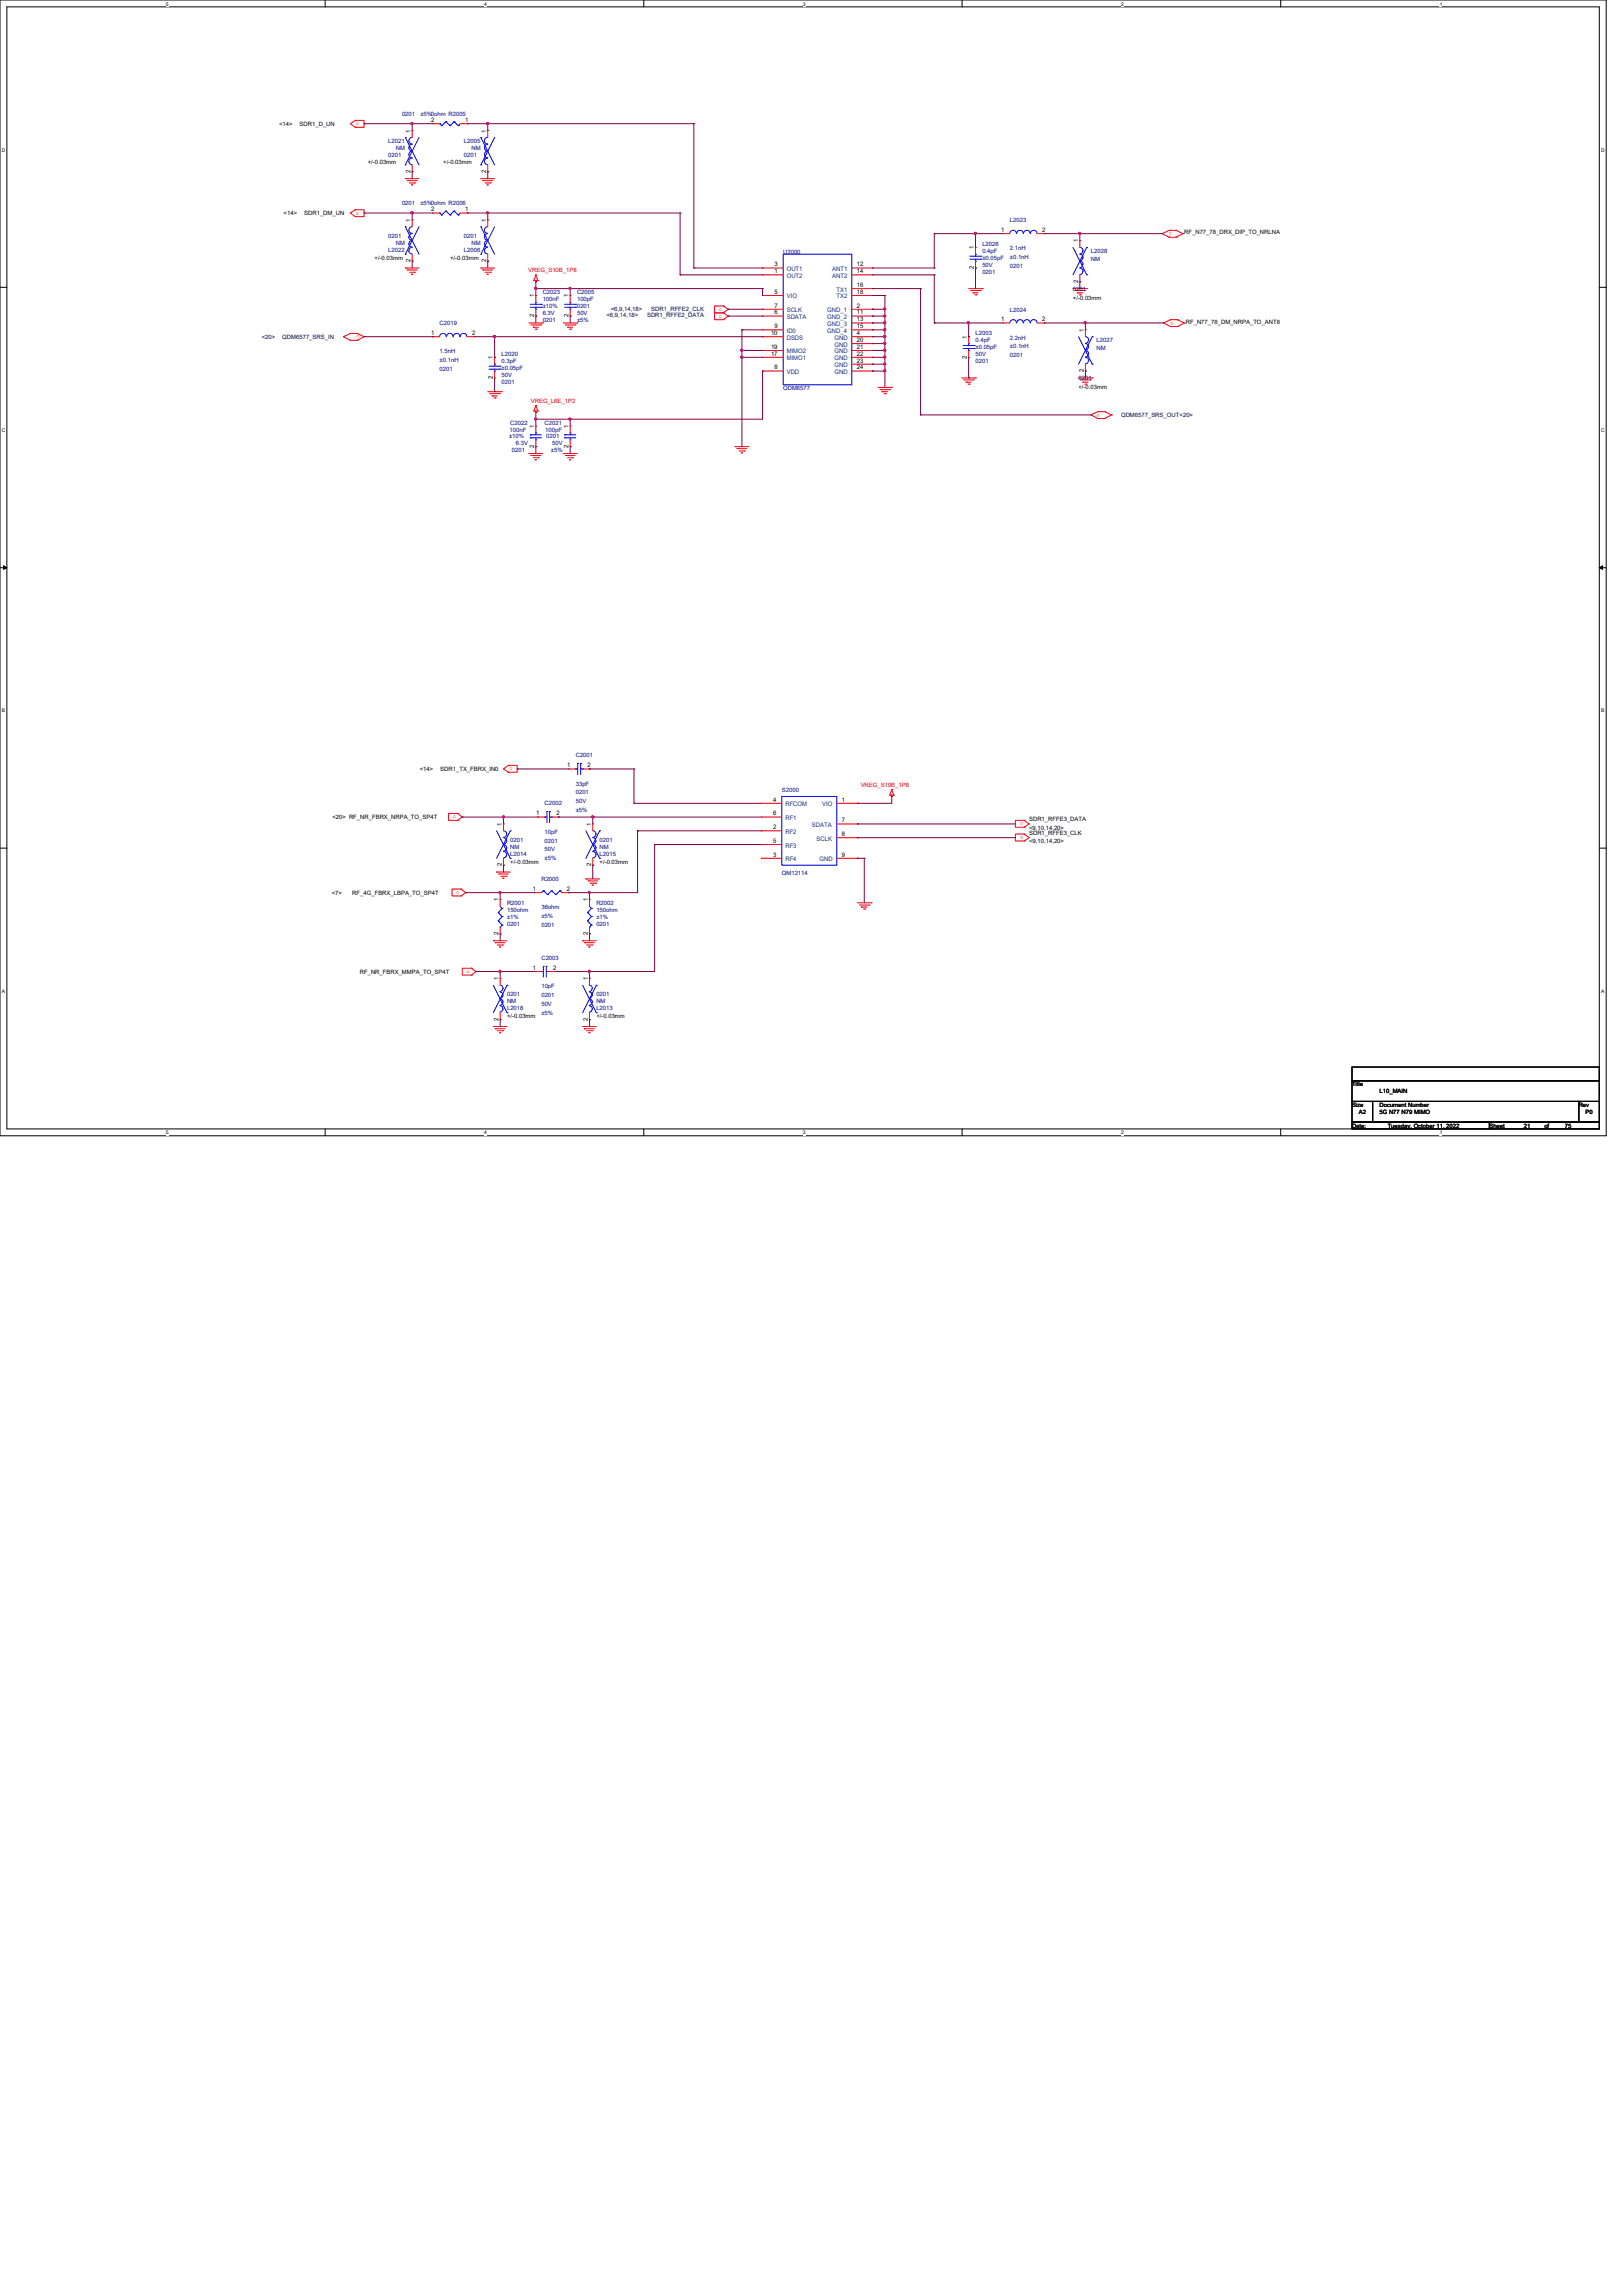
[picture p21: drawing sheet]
<svg xmlns="http://www.w3.org/2000/svg" width="210mm" height="297mm" viewBox="0 0 210 297" stroke-linecap="round" stroke-linejoin="round" font-family="sans-serif">
<defs><g id="words">
<g font-size=".8">
<text x="36.1" y="16.3">&lt;14&gt;</text>
<text x="38.8" y="16.3">SDR1_D_UN</text>
<text x="53.1" y="17.1" transform="rotate(-90 53.1 17.1)">1</text>
<text x="55.8" y="15.8">2</text>
<text x="60.2" y="15.8">1</text>
<text x="62.9" y="17.1" transform="rotate(-90 62.9 17.1)">1</text>
<text x="47.6" y="21.2">+/-0.03mm</text>
<text x="53.1" y="22.4" transform="rotate(-90 53.1 22.4)">2</text>
<text x="57.4" y="21.2">+/-0.03mm</text>
<text x="62.9" y="22.4" transform="rotate(-90 62.9 22.4)">2</text>
<text x="36.7" y="27.9">&lt;14&gt;</text>
<text x="39.4" y="27.9">SDR1_DM_UN</text>
<text x="53.1" y="28.7" transform="rotate(-90 53.1 28.7)">1</text>
<text x="55.8" y="27.3">2</text>
<text x="60.2" y="27.3">1</text>
<text x="62.9" y="28.7" transform="rotate(-90 62.9 28.7)">1</text>
<text x="48.5" y="33.6">+/-0.03mm</text>
<text x="53.1" y="34" transform="rotate(-90 53.1 34)">2</text>
<text x="58.3" y="33.6">+/-0.03mm</text>
<text x="62.9" y="34" transform="rotate(-90 62.9 34)">2</text>
<text x="100.2" y="35.3">1</text>
<text x="100.2" y="34.5">3</text>
<text x="110.9" y="34.5">12</text>
<text x="110.9" y="35.3">14</text>
<text x="126" y="34.8" transform="rotate(-90 126 34.8)">2</text>
<text x="126" y="32.3" transform="rotate(-90 126 32.3)">1</text>
<text x="129.6" y="30">1</text>
<text x="134.9" y="30">2</text>
<text x="139.5" y="31.4" transform="rotate(-90 139.5 31.4)">1</text>
<text x="153.2" y="30.3">RF_N77_78_DRX_DIP_TO_NRLNA</text>
<text x="69.1" y="41.1" transform="rotate(-90 69.1 41.1)">2</text>
<text x="69.1" y="38.5" transform="rotate(-90 69.1 38.5)">1</text>
<text x="73.6" y="41.1" transform="rotate(-90 73.6 41.1)">2</text>
<text x="73.6" y="38.5" transform="rotate(-90 73.6 38.5)">1</text>
<text x="100.2" y="38">5</text>
<text x="100.2" y="40.7">6</text>
<text x="100.2" y="39.8">7</text>
<text x="110.9" y="37.1">16</text>
<text x="110.9" y="38">18</text>
<text x="110.9" y="39.8">2</text>
<text x="110.9" y="40.7">11</text>
<text x="110.9" y="41.6">13</text>
<text x="129.6" y="41.6">1</text>
<text x="134.9" y="41.6">2</text>
<text x="138.9" y="38.8">+/-0.03mm</text>
<text x="139.5" y="36.6" transform="rotate(-90 139.5 36.6)">2</text>
<text x="153.5" y="41.9">RF_N77_78_DM_NRPA_TO_ANT8</text>
<text x="55.8" y="43.3">1</text>
<text x="61.1" y="43.3">2</text>
<text x="63.8" y="46.5" transform="rotate(-90 63.8 46.5)">1</text>
<text x="99.8" y="43.3">10</text>
<text x="99.8" y="46">17</text>
<text x="99.8" y="45.1">19</text>
<text x="100.2" y="47.8">8</text>
<text x="100.2" y="42.5">9</text>
<text x="110.9" y="43.3">4</text>
<text x="110.9" y="44.2">20</text>
<text x="110.9" y="45.1">21</text>
<text x="110.9" y="46">22</text>
<text x="110.9" y="46.9">23</text>
<text x="110.9" y="47.8">24</text>
<text x="110.9" y="42.5">15</text>
<text x="125.1" y="46.4" transform="rotate(-90 125.1 46.4)">2</text>
<text x="125.1" y="43.8" transform="rotate(-90 125.1 43.8)">1</text>
<text x="140.3" y="42.9" transform="rotate(-90 140.3 42.9)">1</text>
<text x="63.8" y="49.1" transform="rotate(-90 63.8 49.1)">2</text>
<text x="139.6" y="50.3">+/-0.03mm</text>
<text x="140.3" y="48.2" transform="rotate(-90 140.3 48.2)">2</text>
<text x="69.1" y="58" transform="rotate(-90 69.1 58)">2</text>
<text x="69.1" y="55.4" transform="rotate(-90 69.1 55.4)">1</text>
<text x="73.6" y="58" transform="rotate(-90 73.6 58)">2</text>
<text x="73.6" y="55.4" transform="rotate(-90 73.6 55.4)">1</text>
<text x="54.3" y="99.7">&lt;14&gt;</text>
<text x="57" y="99.7">SDR1_TX_FBRX_IN0</text>
<text x="73.4" y="99.3">1</text>
<text x="76" y="99.3">2</text>
<text x="43" y="106">&lt;20&gt; RF_NR_FBRX_NRPA_TO_SP4T</text>
<text x="64.9" y="106.8" transform="rotate(-90 64.9 106.8)">1</text>
<text x="69.4" y="105.5">1</text>
<text x="72" y="105.5">2</text>
<text x="76.5" y="106.8" transform="rotate(-90 76.5 106.8)">1</text>
<text x="100.1" y="107.3">2</text>
<text x="100.1" y="103.7">4</text>
<text x="100.1" y="105.5">6</text>
<text x="108.9" y="103.7">1</text>
<text x="108.9" y="106.4">7</text>
<text x="133.2" y="106.3">SDR1_RFFE3_DATA</text>
<text x="133.2" y="107.3">&lt;9,10,14,20&gt;</text>
<text x="64.9" y="112.1" transform="rotate(-90 64.9 112.1)">2</text>
<text x="66" y="111.8">+/-0.03mm</text>
<text x="76.5" y="112.1" transform="rotate(-90 76.5 112.1)">2</text>
<text x="77.6" y="111.8">+/-0.03mm</text>
<text x="100.1" y="110.8">3</text>
<text x="100.1" y="109.1">5</text>
<text x="108.9" y="108.2">8</text>
<text x="108.9" y="110.8">9</text>
<text x="133.2" y="108">SDR1_RFFE3_CLK</text>
<text x="133.2" y="109.1">&lt;9,10,14,20&gt;</text>
<text x="42.9" y="115.7">&lt;7&gt;</text>
<text x="45.6" y="115.7">RF_4G_FBRX_LBPA_TO_SP4T</text>
<text x="64.5" y="116.6" transform="rotate(-90 64.5 116.6)">1</text>
<text x="69" y="115.3">1</text>
<text x="73.4" y="115.3">2</text>
<text x="76.1" y="116.6" transform="rotate(-90 76.1 116.6)">1</text>
<text x="46.6" y="126">RF_NR_FBRX_MMPA_TO_SP4T</text>
<text x="64.5" y="121" transform="rotate(-90 64.5 121)">2</text>
<text x="69" y="125.5">1</text>
<text x="71.6" y="125.5">2</text>
<text x="76.1" y="121" transform="rotate(-90 76.1 121)">2</text>
<text x="64.5" y="126.8" transform="rotate(-90 64.5 126.8)">1</text>
<text x="65.6" y="131.7">+/-0.03mm</text>
<text x="76.1" y="126.8" transform="rotate(-90 76.1 126.8)">1</text>
<text x="77.2" y="131.7">+/-0.03mm</text>
<text x="64.5" y="132.1" transform="rotate(-90 64.5 132.1)">2</text>
<text x="76.1" y="132.1" transform="rotate(-90 76.1 132.1)">2</text>
<text x="175" y="140.5">Title</text>
<text x="175" y="143.2">Size</text>
<text x="178.5" y="143.2">Document Number</text>
<text x="178.5" y="141.4">L10_MAIN</text>
<text x="204.3" y="143.2">Rev</text>
<text x="175" y="145.9">Date:</text>
<text x="175.9" y="144.1">A2</text>
<text x="178.5" y="144.1">5G N77 N79 MIMO</text>
<text x="179.6" y="145.9">Tuesday, October 11, 2022</text>
<text x="192.7" y="145.9">Sheet</text>
<text x="197.2" y="145.9">21</text>
<text x="199.9" y="145.9">of</text>
<text x="202.5" y="145.9">75</text>
<text x="205.2" y="144.1">P0</text>
</g>
<g font-size=".8" fill="#f00">
<text x="46.1" y="16.2">o</text>
<text x="46.1" y="27.8">o</text>
<text x="68.4" y="35.2">VREG_S10B_1P8</text>
<text x="151.7" y="30.1" transform="rotate(-180 151.7 30.1)">o</text>
<text x="93" y="40.2">o</text>
<text x="93" y="41.1">o</text>
<text x="151.8" y="41.6" transform="rotate(-180 151.8 41.6)">o</text>
<text x="46.6" y="43.4" transform="rotate(-180 46.6 43.4)">o</text>
<text x="68.7" y="52.1">VREG_L6E_1P2</text>
<text x="142.3" y="53.5" transform="rotate(-180 142.3 53.5)">o</text>
<text x="65.9" y="99.7">o</text>
<text x="111.4" y="101.8">VREG_S10B_1P8</text>
<text x="58.6" y="105.9">o</text>
<text x="132.5" y="106.4" transform="rotate(-180 132.5 106.4)">o</text>
<text x="132.5" y="108.2" transform="rotate(-180 132.5 108.2)">o</text>
<text x="59" y="115.7">o</text>
<text x="60.4" y="125.9">o</text>
</g>
<g font-size=".8" fill="#000080">
<text x="52" y="14.9">0201</text>
<text x="54.4" y="14.9">±5%0ohm R2005</text>
<text x="50.2" y="18.5">L2021</text>
<text x="50.2" y="20.3">0201</text>
<text x="51.2" y="19.4">NM</text>
<text x="60" y="18.5">L2005</text>
<text x="60" y="20.3">0201</text>
<text x="61" y="19.4">NM</text>
<text x="52" y="26.5">0201</text>
<text x="54.4" y="26.5">±5%0ohm R2006</text>
<text x="130.7" y="28.7">L2023</text>
<text x="50.2" y="32.6">L2022</text>
<text x="50.2" y="30.8">0201</text>
<text x="51.2" y="31.7">NM</text>
<text x="60" y="32.6">L2006</text>
<text x="60" y="30.8">0201</text>
<text x="61" y="31.7">NM</text>
<text x="101.3" y="32.8">U2000</text>
<text x="127.1" y="31.8">L2026</text>
<text x="127.1" y="32.7">0.4pF</text>
<text x="127.1" y="35.4">0201</text>
<text x="127.1" y="34.5">50V</text>
<text x="127.1" y="33.6">±0.05pF</text>
<text x="130.7" y="32.4">2.1nH</text>
<text x="130.7" y="33.5">±0.1nH</text>
<text x="130.7" y="34.7">0201</text>
<text x="141.2" y="32.7">L2028</text>
<text x="141.2" y="33.8">NM</text>
<text x="70.2" y="38.1">C2023</text>
<text x="70.2" y="38.9">100nF</text>
<text x="70.2" y="41.6">0201</text>
<text x="70.2" y="40.7">6.3V</text>
<text x="70.2" y="39.8">±10%</text>
<text x="74.7" y="38.1">C2005</text>
<text x="74.7" y="38.9">100pF</text>
<text x="74.7" y="39.8">0201</text>
<text x="74.7" y="40.7">50V</text>
<text x="74.7" y="41.6">±5%</text>
<text x="130.7" y="40.3">L2024</text>
<text x="138.9" y="37.6">0201</text>
<text x="56.9" y="42.1">C2019</text>
<text x="56.9" y="45.7">1.5nH</text>
<text x="56.9" y="46.9">±0.1nH</text>
<text x="64.9" y="46.1">L2020</text>
<text x="64.9" y="46.9">0.3pF</text>
<text x="64.9" y="47.8">±0.05pF</text>
<text x="126.2" y="43.4">L2003</text>
<text x="126.2" y="44.3">0.4pF</text>
<text x="126.2" y="46.9">0201</text>
<text x="126.2" y="46.1">50V</text>
<text x="126.2" y="45.2">±0.05pF</text>
<text x="130.7" y="43.9">2.2nH</text>
<text x="130.7" y="45.1">±0.1nH</text>
<text x="130.7" y="46.2">0201</text>
<text x="141.9" y="44.3">L2027</text>
<text x="141.9" y="45.3">NM</text>
<text x="56.9" y="48">0201</text>
<text x="64.9" y="49.6">0201</text>
<text x="64.9" y="48.7">50V</text>
<text x="101.3" y="50.5">QDM6577</text>
<text x="139.6" y="49.2">0201</text>
<text x="65.9" y="56.7">±10%</text>
<text x="66" y="55.8">100nF</text>
<text x="66" y="54.9">C2022</text>
<text x="66.3" y="58.5">0201</text>
<text x="66.8" y="57.6">6.3V</text>
<text x="70.5" y="54.9">C2021</text>
<text x="70.6" y="55.8">100pF</text>
<text x="70.7" y="56.7">0201</text>
<text x="71.3" y="58.5">±5%</text>
<text x="71.5" y="57.6">50V</text>
<text x="74.5" y="98">C2001</text>
<text x="74.5" y="101.6">33pF</text>
<text x="70.5" y="104.2">C2002</text>
<text x="70.5" y="107.9">10pF</text>
<text x="74.5" y="102.8">0201</text>
<text x="74.5" y="103.9">50V</text>
<text x="74.5" y="105.1">±5%</text>
<text x="101.2" y="102.4">S2000</text>
<text x="66" y="110.7">L2014</text>
<text x="66" y="109.8">NM</text>
<text x="66" y="108.9">0201</text>
<text x="70.1" y="114">R2000</text>
<text x="70.5" y="109">0201</text>
<text x="70.5" y="110.2">50V</text>
<text x="70.5" y="111.3">±5%</text>
<text x="77.6" y="110.7">L2015</text>
<text x="77.6" y="109.8">NM</text>
<text x="77.6" y="108.9">0201</text>
<text x="101.2" y="113.2">QM12114</text>
<text x="65.6" y="117.1">R2001</text>
<text x="65.6" y="118">150ohm</text>
<text x="65.6" y="118.9">±1%</text>
<text x="65.6" y="119.8">0201</text>
<text x="70.1" y="117.6">36ohm</text>
<text x="70.1" y="118.8">±5%</text>
<text x="70.1" y="119.9">0201</text>
<text x="77.2" y="117.1">R2002</text>
<text x="77.2" y="118">150ohm</text>
<text x="77.2" y="118.9">±1%</text>
<text x="77.2" y="119.8">0201</text>
<text x="70.1" y="124.2">C2003</text>
<text x="65.6" y="130.7">L2018</text>
<text x="65.6" y="129.8">NM</text>
<text x="65.6" y="128.9">0201</text>
<text x="70.1" y="127.8">10pF</text>
<text x="70.1" y="129">0201</text>
<text x="70.1" y="130.2">50V</text>
<text x="70.1" y="131.3">±5%</text>
<text x="77.2" y="130.7">L2013</text>
<text x="77.2" y="129.8">NM</text>
<text x="77.2" y="128.9">0201</text>
</g>
<g font-size=".8" fill="#004080">
<text x="101.8" y="35.9">OUT2</text>
<text x="101.8" y="35.1">OUT1</text>
<text x="107.7" y="35.1">ANT1</text>
<text x="107.7" y="35.9">ANT2</text>
<text x="101.8" y="38.6">VIO</text>
<text x="101.8" y="41.3">SDATA</text>
<text x="101.8" y="40.4">SCLK</text>
<text x="107.1" y="40.4">GND_1</text>
<text x="107.1" y="41.3">GND_2</text>
<text x="108.2" y="37.7">TX1</text>
<text x="108.2" y="38.6">TX2</text>
<text x="101.8" y="43.1">ID0</text>
<text x="101.8" y="43.9">DSDS</text>
<text x="101.8" y="46.6">MIMO1</text>
<text x="101.8" y="45.7">MIMO2</text>
<text x="107.1" y="42.2">GND_3</text>
<text x="107.1" y="43.1">GND_4</text>
<text x="108" y="43.9">GND</text>
<text x="108" y="44.8">GND</text>
<text x="108" y="45.7">GND</text>
<text x="108" y="46.6">GND</text>
<text x="108" y="47.5">GND</text>
<text x="101.8" y="48.4">VDD</text>
<text x="108" y="48.4">GND</text>
<text x="101.6" y="107.9">RF2</text>
<text x="101.6" y="104.3">RFCOM</text>
<text x="101.6" y="106.1">RF1</text>
<text x="105.1" y="107">SDATA</text>
<text x="106.4" y="104.3">VIO</text>
<text x="101.6" y="111.4">RF4</text>
<text x="101.6" y="109.6">RF3</text>
<text x="105.7" y="108.8">SCLK</text>
<text x="106" y="111.4">GND</text>
</g>
<g font-size=".8" fill="#000040">
<text x="78.5" y="41.1">&lt;6,9,14,18&gt;</text>
<text x="79" y="40.2">&lt;6,9,14,18&gt;</text>
<text x="83.7" y="41.1">SDR1_RFFE2_DATA</text>
<text x="84.3" y="40.2">SDR1_RFFE2_CLK</text>
<text x="33.9" y="43.9">&lt;20&gt;</text>
<text x="36.5" y="43.9">QDM6577_SRS_IN</text>
<text x="145.1" y="54">QDM6577_SRS_OUT&lt;20&gt;</text>
</g>
<g font-size=".6">
<text x="21.5" y=".7">5</text>
<text x="62.7" y=".7">4</text>
<text x="103.9" y=".7">3</text>
<text x="145.1" y=".7">2</text>
<text x="186.3" y=".7">1</text>
<text x=".3" y="19.6">D</text>
<text x="207.2" y="19.6">D</text>
<text x=".3" y="55.9">C</text>
<text x="207.2" y="55.9">C</text>
<text x=".3" y="92.2">B</text>
<text x="207.2" y="92.2">B</text>
<text x=".3" y="128.4">A</text>
<text x="207.2" y="128.4">A</text>
<text x="21.5" y="146.8">5</text>
<text x="62.7" y="146.8">4</text>
<text x="103.9" y="146.8">3</text>
<text x="145.1" y="146.8">2</text>
<text x="186.3" y="146.8">1</text>
</g>
</g></defs>
<path d="M0 0h207.9v146.9h-207.9zM.9 .9h206.1v145.1h-206.1z" fill="none" stroke="#000" stroke-width=".13"/>
<g fill="#fff">
<path d="M21.5 .1h.3v.7h-.3z"/>
<path d="M21.5 146.2h.3v.7h-.3z"/>
</g>
<path d="M42.1 0v.9M42.1 146v.9" fill="none" stroke="#000" stroke-width=".13"/>
<g fill="#fff">
<path d="M62.7 .1h.3v.7h-.3z"/>
<path d="M62.7 146.2h.3v.7h-.3z"/>
</g>
<path d="M83.3 0v.9M83.3 146v.9" fill="none" stroke="#000" stroke-width=".13"/>
<g fill="#fff">
<path d="M103.9 .1h.3v.7h-.3z"/>
<path d="M103.9 146.2h.3v.7h-.3z"/>
</g>
<path d="M124.5 0v.9M124.5 146v.9" fill="none" stroke="#000" stroke-width=".13"/>
<g fill="#fff">
<path d="M145.1 .1h.3v.7h-.3z"/>
<path d="M145.1 146.2h.3v.7h-.3z"/>
</g>
<path d="M165.7 0v.9M165.7 146v.9" fill="none" stroke="#000" stroke-width=".13"/>
<g fill="#fff">
<path d="M186.3 .1h.3v.7h-.3z"/>
<path d="M186.3 146.2h.3v.7h-.3z"/>
<path d="M.3 19h.4v.7h-.4z"/>
<path d="M207.2 19h.5v.7h-.5z"/>
<path d="M.3 55.3h.4v.7h-.4z"/>
<path d="M207.2 55.3h.5v.7h-.5z"/>
</g>
<path d="M0 37.2h.9M207 37.2h.9" fill="none" stroke="#000" stroke-width=".13"/>
<g fill="#fff">
<path d="M.3 91.6h.4v.7h-.4z"/>
<path d="M207.2 91.6h.4v.7h-.4z"/>
</g>
<path d="M0 73.4h.9M.5 73.2l.4 .2-.4 .3zM207 73.4l.4-.2v.5zM207 73.4h.9" fill="none" stroke="#000" stroke-width=".13"/>
<path d="M.5 73.2l.4 .2-.4 .3zM207 73.4l.4-.2v.5z" fill="#000"/>
<g fill="#fff">
<path d="M.3 127.8h.3v.8h-.3z"/>
<path d="M207.2 127.8h.4v.8h-.4z"/>
</g>
<path d="M0 109.7h.9M207 109.7h.9M175 138h32v1.8h-32zM175 139.8h32v2.7h-32zM175 142.5h2.6v2.7h-2.6zM175 145.2h17.7v.8h-17.7zM177.6 142.5h26.7v2.7h-26.7zM192.7 145.2h14.3v.8h-14.3zM204.3 142.5h2.7v2.7h-2.7z" fill="none" stroke="#000" stroke-width=".13"/>
<g fill="none" stroke="#f00" stroke-width=".13">
<path d="M46 15.6h.1M46 16.5h.1M46 15.6h1.1v.9h-1.1M46 15.6l-.7 .4 .7 .5M53.3 16.9h.1M53.3 16.9v.9M56 16h.1M56 16h.9M59.6 16h.9M60.5 16h.1M63.1 16.9h.1M63.1 16.9v.9"/>
<path d="M46 27.1h.1M46 28h.1M46 27.1h1.1v.9h-1.1M46 27.1l-.7 .5 .7 .4M52.5 23.1h.1M52.5 34.7h.1M52.5 23.1h1.7M52.5 34.7h1.7M52.7 23.4h.1M52.7 34.9h.1M52.7 23.4h1.3M52.7 34.9h1.3"/>
<path d="M53 23.7h.7M53 35.2h.7M53.3 23.9h.1M53.3 35.5h.1M53.3 28.4h.1M53.3 33.8h.1M53.3 22.2h.1M53.3 21.3v.9M53.3 28.4v.9M53.3 32.9v.9M53.7 23.7h.1M53.7 35.2h.1"/>
<path d="M56 27.6h.1M56 27.6h.9M59.6 27.6h.9M60.5 27.6h.1M62.2 23.1h.1M62.2 34.7h.1M62.2 23.1h1.8M62.2 34.7h1.8M62.5 23.4h.1M62.5 34.9h.1M62.5 23.4h1.3M62.5 34.9h1.3"/>
<path d="M62.8 23.7h.7M62.8 35.2h.7M63 23.9h.2M63 35.5h.2M63 23.9h.1M63 35.5h.1M63.1 28.4h.1M63.1 33.8h.1M63.1 22.2h.1M63.1 21.3v.9M63.1 28.4v.9M63.1 32.9v.9"/>
<path d="M63.5 23.7h.1M63.5 35.2h.1M69.1 36.3h.1M69.1 36.3h.5M69.3 35.6l-.2 .7M69.3 36.4h.1M69.3 35.6h.1M69.3 38.2h.1M69.3 36.3v.1M69.3 38.2v.9M69.3 35.6l.3 .7M69.6 36.3h.1"/>
<path d="M73.8 38.2h.1M73.8 38.2v.9M93.6 39.6l.6 .4-.6 .5M93.6 39.6h.1M93.6 39.6h-1.1v.9h1.1M98.7 34.7h2.6M98.7 35.6h2.6M98.7 38.2h2.6M98.7 35.6h.1M98.7 34.7h.1M98.7 38.2h.1M110.2 34.7h2.7"/>
<path d="M110.2 37.3h2.7M110.2 35.6h2.7M110.2 38.2h2.7M112.9 34.7h.1M112.9 35.6h.1M112.9 37.3h.1M112.9 38.2h.1M125.3 37.3h1.8M125.6 37.6h1.3M125.9 37.9h.7M125.9 37.9h.1M126.2 38.1h.1"/>
<path d="M126.2 32h.1M126.2 34.7h.1M126.2 32v.9M126.2 33.8v.9M126.3 38.1h.1M126.9 37.6h.1M127.1 37.3h.1M129.8 30.2h.1M129.8 30.2h.9M134.2 30.2h.9M135.1 30.2h.1M138.9 37.3h1.7"/>
<path d="M139.1 37.6h1.3M139.4 37.9h.7M139.4 37.9h.1M139.7 38.1h.1M139.7 31.1h.1M139.7 36.4h.1M139.7 31.1v.9M139.7 35.6v.8M139.8 38.1h.1M140.4 37.6h.1M140.6 37.3h.1M150.4 30.2h.1"/>
<path d="M150.4 30.2l.9 .5M151.3 29.8h.9M151.3 30.7h.1M151.3 29.8h.1M151.3 30.7h.9M151.3 29.8l-.9 .4M152.2 29.8l.9 .4M152.2 30.7h.1M152.2 29.8h.1M153.1 30.2h.1M153.1 30.2l-.9 .5M44.4 43.6h.1"/>
<path d="M44.4 43.6l.9 .4M45.3 43.1h.9M45.3 44h.1M45.3 43.1h.1M45.3 44h.9M45.3 43.1l-.8 .5M46.2 44h.1M46.2 43.1h.1M46.2 43.1l.9 .5M47.1 43.6l-.9 .4M47.1 43.6h.1M56 43.6h.1"/>
<path d="M56 43.6h.9M60.5 43.6h.8M61.3 43.6h.1M63.1 50.7h1.8M63.4 50.9h1.2M63.7 51.2h.6M63.7 51.2h.1M63.9 51.5h.2M64 46.2h.1M64 48.9h.1M64 46.2v.9M64 48v.9"/>
<path d="M64.1 51.5h.1M64.6 50.9h.1M64.9 50.7h.1M68.5 58.7h.1M68.5 41.8h1.7M68.5 58.7h1.7M68.7 58.9h.1M68.7 42h1.3M68.7 58.9h1.3M69 42.3h.7M69 42.3h.1M69 59.2h.7"/>
<path d="M69.1 53.2h.1M69.1 53.2h.5M69.3 59.5h.1M69.3 42.6h.1M69.3 53.3h.1M69.3 52.5h.1M69.3 55.1h.1M69.3 57.8h.1M69.3 40.9h.1M69.3 40v.9M69.3 53.2v.1M69.3 55.1v.9"/>
<path d="M69.3 56.9v.9M69.3 52.5l-.2 .7M69.3 52.5l.3 .7M69.4 42.6h.1M69.6 53.2h.1M69.7 59.2h.1M70 42h.1M70.2 41.8h.1M72.9 58.7h1.8M72.9 58.7h.1M72.9 41.8h1.8M73.2 58.9h1.2"/>
<path d="M73.2 58.9h.1M73.2 42h1.2M73.4 42.3h.7M73.4 42.3h.1M73.4 59.2h.7M73.7 59.5h.2M73.7 59.5h.1M73.7 42.6h.2M73.8 55.1h.1M73.8 57.8h.1M73.8 40.9h.1M73.8 40v.9"/>
<path d="M73.8 55.1v.9M73.8 56.9v.9M73.9 42.6h.1M74.1 59.2h.1M74.4 42h.1M74.7 41.8h.1M93.6 40.5l.6 .4-.6 .5M93.6 40.5h.1M93.6 41.4h.1M93.6 40.5h-1.1v.9h1.1M95.1 57.8h.1M95.1 57.8h1.8"/>
<path d="M95.4 58h.1M95.4 58h1.2M95.7 58.3h.7M95.9 58.6h.1M95.9 58.6h.2M96.4 58.3h.1M98.7 43.6h2.6M98.7 40h2.6M98.7 40.9h2.6M98.7 48h2.6M98.7 42.7h2.6M98.7 46.2h2.6"/>
<path d="M98.7 45.3h2.6M98.7 40.9h.1M98.7 40h.1M98.7 48h.1M98.7 42.7h.1M98.7 43.6h.1M98.7 46.2h.1M98.7 45.3h.1M110.2 41.8h2.7M110.2 43.6h2.7M110.2 40h2.7M110.2 40.9h2.7"/>
<path d="M110.2 48h2.7M110.2 42.7h2.7M110.2 46.2h2.7M110.2 45.3h2.7M110.2 44.4h2.7M110.2 47.1h2.7M112.9 43.6h.1M112.9 40h.1M112.9 40.9h.1M112.9 41.8h.1M112.9 42.7h.1M112.9 44.4h.1"/>
<path d="M112.9 45.3h.1M112.9 46.2h.1M112.9 47.1h.1M112.9 48h.1M113.6 50.1h1.8M113.9 50.4h1.2M114.1 50.7h.1M114.1 50.7h.8M114.4 50.9h.2M114.6 50.9h.1M115.1 50.4h.1M115.4 50.1h.1"/>
<path d="M124.5 48.9h1.7M124.7 49.1h1.3M125 49.4h.1M125 49.4h.7M125.3 49.7h.1M125.3 43.6h.1M125.3 46.2h.1M125.3 43.6v.8M125.3 45.3v.9M125.4 49.7h.1M126 49.1h.1M126.2 48.9h.1"/>
<path d="M129.8 41.8h.1M129.8 41.8h.9M134.2 41.8h.9M135.1 41.8h.1M139.6 48.9h1.8M139.8 49.1h1.3M140.1 49.4h.1M140.1 49.4h.7M140.4 49.7h.1M140.5 42.7h.1M140.5 48h.1M140.5 42.7v.9"/>
<path d="M140.5 47.1v.9M140.5 49.7h.1M141.1 49.1h.1M141.2 53.7h.1M141.2 53.7l.9 .4M141.4 48.9h.1M142.1 53.3l-.9 .4M142.1 54.1h.9M142.1 54.1h.1M142.1 53.3h.1M142.1 53.3h.9M143 54.1h.1"/>
<path d="M143 53.3h.1M143 53.3l.8 .4M143.8 53.7h.1M143.8 53.7l-.8 .4M150.6 41.8h.1M150.6 41.8l.9 .4M151.5 42.2h.1M151.5 41.4h.1M151.5 42.2h.9M151.5 41.4l-.9 .4M151.5 41.4h.9M152.4 41.4l.8 .4"/>
<path d="M152.4 42.2h.1M152.4 41.4h.1M153.2 41.8h.1M153.2 41.8l-.8 .4M65.8 99l-.6 .5 .6 .4M65.8 99h.1M65.8 99.9h.1M65.8 99h1.1v.9h-1.1M73.6 99.5h.1M73.6 99.5h.9M75.4 99.5h.9M76.3 99.5h.1"/>
<path d="M59.2 105.2h.1M59.2 106.1h.1M59.2 105.2h-1.2v.9h1.2M59.2 105.2l.6 .5-.6 .4M59.6 115l.7 .5-.7 .4M59.6 115h.1M59.6 115.9h.1M59.6 115h-1.1v.9h1.1M64.3 112.8h.1M64.3 112.8h1.7M64.6 113.1h1.2M64.6 113.1h.1"/>
<path d="M64.7 116.4h.1M64.7 116.4v.9M64.7 119.9v.9M64.8 113.4h.7M65.1 113.6h.1M65.2 106.6h.1M65.2 111.9h.1M65.2 106.6v.9M65.2 111v.9M65.5 113.4h.1M69.2 115.5h.9M69.2 115.5h.1"/>
<path d="M69.6 105.7h.1M69.6 105.7h.9M71.4 105.7h.9M72.3 105.7h.1M72.7 115.5h.9M73.6 115.5h.1M75.8 113.7h1.8M75.8 113.7h.1M76.1 114h1.2M76.1 114h.1M76.3 116.4h.1M76.3 116.4v.9"/>
<path d="M76.3 119.9v.9M76.4 114.3h.7M76.6 114.5h.2M76.6 114.5h.1M76.7 106.6h.1M76.7 111.9h.1M76.7 106.6v.9M76.7 111v.9M77.1 114.3h.1M98.5 103.9h2.7M98.5 107.5h2.7M98.5 111h2.7"/>
<path d="M98.5 109.3h2.7M98.5 105.7h2.7M98.5 107.5h.1M98.5 111h.1M98.5 103.9h.1M98.5 109.3h.1M98.5 105.7h.1M108.3 103.9h2.7M108.3 111h2.7M108.3 106.6h2.7M108.3 108.4h2.7M111 103.9h.1"/>
<path d="M111 106.6h.1M111 108.4h.1M111 111h.1M111 116.8h1.7M111.2 117.1h1.3M111.5 117.3h.1M111.5 117.3h.7M111.8 117.6h.1M111.9 117.6h.1M112.5 117.1h.1M112.7 116.8h.1M115.1 102.9h.1"/>
<path d="M115.1 102.9h.6M115.4 103h.1M115.4 102.2h.1M115.4 102.9v.1M115.4 102.2l-.3 .7M115.4 102.2l.3 .7M115.7 102.9h.1M132.5 106.1l.7 .5-.7 .4M132.5 107.9l.7 .5-.7 .4M132.5 107h.1M132.5 106.1h.1M132.5 106.1h-1.1v.9h1.1"/>
<path d="M132.5 108.8h.1M132.5 107.9h.1M132.5 107.9h-1.1v.9h1.1M61 125.3l.6 .4-.6 .5M61 125.3h.1M61 126.2h.1M61 125.3h-1.2v.9h1.2M63.8 121.7h.1M63.8 132.8h.1M63.8 121.7h1.8M63.8 132.8h1.8M64.1 122h.1"/>
<path d="M64.1 133.1h.1M64.1 122h1.3M64.1 133.1h1.3M64.3 122.3h.8M64.3 133.3h.8M64.6 122.5h.1M64.6 133.6h.1M64.6 122.5h.2M64.6 133.6h.2M64.7 120.8h.1M64.7 126.6h.1M64.7 131.9h.1"/>
<path d="M64.7 126.6v.9M64.7 131v.9M65.1 122.3h.1M65.1 133.3h.1M69.2 125.7h.9M69.2 125.7h.1M71 125.7h.8M71.8 125.7h.1M75.4 121.7h1.8M75.4 132.8h1.8M75.4 121.7h.1M75.4 132.8h.1"/>
<path d="M75.6 122h1.3M75.6 133.1h1.3M75.6 122h.1M75.6 133.1h.1M75.9 122.3h.7M75.9 133.3h.7M76.2 122.5h.2M76.2 133.6h.2M76.2 122.5h.1M76.2 133.6h.1M76.3 120.8h.1M76.3 126.6h.1"/>
<path d="M76.3 131.9h.1M76.3 126.6v.9M76.3 131v.9M76.6 122.3h.1M76.6 133.3h.1"/>
</g>
<g fill="none" stroke="#00f" stroke-width=".13">
<path d="M52.5 17.8h.1M52.5 17.8l1.7 3.5M53.3 17.8a.42 .42 0 0 0-.4 .4 .42 .42 0 0 0 .4 .4M53.3 18.7a.42 .42 0 0 0-.4 .4 .42 .42 0 0 0 .4 .4M53.3 19.6a.42 .42 0 0 0-.4 .4 .42 .42 0 0 0 .4 .4M54.2 17.8l-1.7 3.5M56.9 16h.1M56.9 16l.2 .3M57.1 16.3h.1M57.7 15.7l.6 .6M57.7 15.7h.1M57.7 15.7l-.6 .6"/>
<path d="M58.3 16.3h.1M58.8 15.7l.5 .6M58.8 15.7h.1M58.8 15.7l-.5 .6M59.3 16.3h.1M59.6 16l-.3 .3M62.2 17.8h.1M62.2 17.8l1.8 3.5M63.1 17.8a.42 .42 0 0 0-.4 .4 .42 .42 0 0 0 .4 .4M63.1 18.7a.42 .42 0 0 0-.4 .4 .42 .42 0 0 0 .4 .4M63.1 19.6a.42 .42 0 0 0-.4 .4 .42 .42 0 0 0 .4 .4M64 17.8l-1.8 3.5"/>
<path d="M52.5 29.3h.1M52.5 32.9h.1M52.5 21.3h.1M52.5 29.3l1.7 3.6M53.3 29.3a.42 .42 0 0 0-.4 .5 .42 .42 0 0 0 .4 .4M53.3 30.2a.42 .42 0 0 0-.4 .4 .42 .42 0 0 0 .4 .5M53.3 31.1a.42 .42 0 0 0-.4 .4 .42 .42 0 0 0 .4 .5M53.3 32a.42 .42 0 0 0-.4 .4 .42 .42 0 0 0 .4 .5M53.3 20.4a.42 .42 0 0 0-.4 .5 .42 .42 0 0 0 .4 .4M54.2 29.3l-1.7 3.6M56.9 27.6h.1M56.9 27.6l.2 .2"/>
<path d="M57.1 27.8h.1M57.7 27.3l.6 .5M57.7 27.3h.1M57.7 27.3l-.6 .5M58.3 27.8h.1M58.8 27.3l.5 .5M58.8 27.3h.1M58.8 27.3l-.5 .5M59.3 27.8h.1M59.6 27.6l-.3 .2M62.2 29.3h.1M62.2 32.9h.1"/>
<path d="M62.2 21.3h.1M62.2 29.3l1.8 3.6M63.1 29.3a.42 .42 0 0 0-.4 .5 .42 .42 0 0 0 .4 .4M63.1 30.2a.42 .42 0 0 0-.4 .4 .42 .42 0 0 0 .4 .5M63.1 31.1a.42 .42 0 0 0-.4 .4 .42 .42 0 0 0 .4 .5M63.1 32a.42 .42 0 0 0-.4 .4 .42 .42 0 0 0 .4 .5M63.1 20.4a.42 .42 0 0 0-.4 .5 .42 .42 0 0 0 .4 .4M64 29.3l-1.8 3.6M68.6 39.4h1.5M68.6 39.8h1.5M69.3 39.1h.1M69.3 39.1v.3"/>
<path d="M69.3 39.8v.2M70.1 39.4h.1M70.1 39.8h.1M73.1 39.4h1.4M73.1 39.8h1.4M73.8 39.1h.1M73.8 39.1v.3M73.8 39.8v.2M74.5 39.4h.1M74.5 39.8h.1M101.3 32.9h8.9v16.9h-8.9zM125.5 33.1h1.5"/>
<path d="M125.5 33.5h1.5M126.2 32.9h.1M126.2 33.8h.1M126.2 32.9v.2M126.2 33.5v.3M127 33.1h.1M127 33.5h.1M130.7 30.2a.42 .42 0 0 1 .4-.4 .42 .42 0 0 1 .4 .4M131.6 30.2a.42 .42 0 0 1 .4-.4 .42 .42 0 0 1 .4 .4M132.5 30.2a.42 .42 0 0 1 .4-.4 .42 .42 0 0 1 .4 .4M133.3 30.2a.42 .42 0 0 1 .5-.4 .42 .42 0 0 1 .4 .4M138.9 32l1.7 3.6"/>
<path d="M139.7 32a.41 .41 0 0 1 .5 .4 .5 .5 0 0 1-.5 .5M139.7 32.9a.41 .41 0 0 1 .5 .4 .5 .5 0 0 1-.5 .4M139.7 33.8a.41 .41 0 0 1 .5 .4 .5 .5 0 0 1-.5 .4M139.7 34.7a.41 .41 0 0 1 .5 .4 .5 .5 0 0 1-.5 .4M140.6 32h.1M140.6 35.6h.1M140.6 32l-1.7 3.6M56.9 43.6a.42 .42 0 0 1 .4-.5 .42 .42 0 0 1 .4 .5M57.8 43.6a.42 .42 0 0 1 .4-.5 .42 .42 0 0 1 .4 .5M58.7 43.6a.42 .42 0 0 1 .4-.5 .42 .42 0 0 1 .4 .5M59.6 43.6a.42 .42 0 0 1 .4-.5 .42 .42 0 0 1 .4 .5M63.3 47.4h1.4"/>
<path d="M63.3 47.8h1.4M64 47.1h.1M64 48h.1M64 47.1v.3M64 47.8v.2M64.7 47.4h.1M64.7 47.8h.1M68.6 56.3h.1M68.6 56.6h.1M68.6 56.3h1.5M68.6 56.6h1.5M69.3 56h.1"/>
<path d="M69.3 56.9h.1M69.3 40h.1M69.3 56v.3M69.3 56.6v.3M73.1 56.3h.1M73.1 56.6h.1M73.1 56.3h1.4M73.1 56.6h1.4M73.8 56h.1M73.8 56.9h.1M73.8 40h.1M73.8 56v.3"/>
<path d="M73.8 56.6v.3M124.6 44.7h1.5M124.6 45.1h1.5M125.3 44.4h.1M125.3 45.3h.1M125.3 44.4v.3M125.3 45.1v.2M126.1 44.7h.1M126.1 45.1h.1M130.7 41.8a.42 .42 0 0 1 .4-.4 .42 .42 0 0 1 .4 .4M131.6 41.8a.42 .42 0 0 1 .4-.4 .42 .42 0 0 1 .4 .4M132.5 41.8a.42 .42 0 0 1 .4-.4 .42 .42 0 0 1 .4 .4"/>
<path d="M133.3 41.8a.42 .42 0 0 1 .5-.4 .42 .42 0 0 1 .4 .4M139.6 43.6l1.8 3.5M140.5 43.6a.41 .41 0 0 1 .4 .4 .5 .5 0 0 1-.4 .4M140.5 44.4a.41 .41 0 0 1 .4 .5 .5 .5 0 0 1-.4 .4M140.5 45.3a.41 .41 0 0 1 .4 .5 .5 .5 0 0 1-.4 .4M140.5 46.2a.41 .41 0 0 1 .4 .5 .5 .5 0 0 1-.4 .4M141.4 43.6l-1.8 3.5M141.4 43.6h.1M141.4 47.1h.1M74.5 99.5h.1M74.5 99.5h.3M74.8 98.8h.1"/>
<path d="M74.8 98.8v1.4M75.1 98.8h.1M75.1 98.8v1.4M75.1 99.5h.3M75.4 99.5h.1M64.3 107.5l1.7 3.5M64.5 118.1h.1M64.5 119.1h.1M64.5 118.1l.5 .5M64.5 119.1l.5 .6M64.7 119.9h.1M64.7 117.3l.3 .2"/>
<path d="M65 117.5h.1M65 118.6h.1M65 119.7h.1M65 117.5l-.5 .6M65 118.6l-.5 .5M65 119.7l-.3 .2M65.2 107.5a.42 .42 0 0 1 .4 .4 .42 .42 0 0 1-.4 .4M65.2 108.4a.42 .42 0 0 1 .4 .4 .42 .42 0 0 1-.4 .4M65.2 109.3a.42 .42 0 0 1 .4 .4 .42 .42 0 0 1-.4 .4M65.2 110.2a.42 .42 0 0 1 .4 .4 .42 .42 0 0 1-.4 .4M66 107.5l-1.7 3.5M66 107.5h.1"/>
<path d="M66 111h.1M70.3 115.2l-.2 .3M70.3 115.2h.1M70.3 115.2l.6 .5M70.5 105.7h.3M70.5 105.7h.1M70.8 105h.1M70.8 105v1.4M70.9 115.7h.1M71.1 105h.1M71.1 105v1.4M71.1 105.7h.3"/>
<path d="M71.4 115.2l-.5 .5M71.4 115.2h.1M71.4 105.7h.1M71.4 115.2l.5 .5M71.9 115.7h.1M72.5 115.2l-.6 .5M72.5 115.2h.1M72.5 115.2l.2 .3M72.7 115.5h.1M75.8 107.5l1.8 3.5M76 118.1h.1M76 119.1h.1"/>
<path d="M76 118.1l.5 .5M76 119.1l.5 .6M76.3 119.9h.1M76.3 117.3l.2 .2M76.5 117.5h.1M76.5 118.6h.1M76.5 119.7h.1M76.5 117.5l-.5 .6M76.5 118.6l-.5 .5M76.5 119.7l-.2 .2M76.7 107.5a.42 .42 0 0 1 .4 .4 .42 .42 0 0 1-.4 .4M76.7 108.4a.42 .42 0 0 1 .4 .4 .42 .42 0 0 1-.4 .4"/>
<path d="M76.7 109.3a.42 .42 0 0 1 .4 .4 .42 .42 0 0 1-.4 .4M76.7 110.2a.42 .42 0 0 1 .4 .4 .42 .42 0 0 1-.4 .4M77.6 107.5h.1M77.6 111h.1M77.6 107.5l-1.8 3.5M101.2 103h7.1v8.9h-7.1zM63.8 127.5l1.8 3.5M64.7 127.5a.39 .39 0 0 1 .4 .4l-.2 .3-.2 .1M64.7 128.4a.39 .39 0 0 1 .4 .4l-.2 .3-.2 .1M64.7 129.2a.39 .39 0 0 1 .4 .5l-.2 .3h-.2M64.7 130.1a.39 .39 0 0 1 .4 .5l-.2 .3h-.2M65.6 127.5l-1.8 3.5"/>
<path d="M65.6 127.5h.1M65.6 131h.1M70.1 125.7h.1M70.1 125.7h.2M70.3 125h.1M70.3 125v1.4M70.7 125h.1M70.7 125v1.4M70.7 125.7h.3M71 125.7h.1M75.4 127.5l1.8 3.5M76.3 127.5a.39 .39 0 0 1 .4 .4l-.3 .3-.2 .1"/>
<path d="M76.3 128.4a.39 .39 0 0 1 .4 .4l-.3 .3-.2 .1M76.3 129.2a.39 .39 0 0 1 .4 .5l-.3 .3h-.2M76.3 130.1a.39 .39 0 0 1 .4 .5l-.3 .3h-.2M77.2 127.5h.1M77.2 131h.1M77.2 127.5l-1.8 3.5"/>
</g>
<path d="M47.1 16h6.2M47.1 16h.1" fill="none" stroke="#800040" stroke-width=".13"/>
<path d="M53.2 15.9h.2v.2h-.2z" fill-rule="evenodd" fill="#f0f"/>
<path d="M53.2 15.9h.2v.2h-.2z" fill="none" stroke="#f0f" stroke-width=".13"/>
<path d="M53.3 16h2.7M53.3 16h.1M53.3 16v.9M60.5 16h29.3M60.5 16h.1M63.1 16h.1M63.1 16v.9" fill="none" stroke="#800040" stroke-width=".13"/>
<path d="M63 15.9h.2v.2h-.2z" fill-rule="evenodd" fill="#f0f"/>
<path d="M63 15.9h.2v.2h-.2z" fill="none" stroke="#f0f" stroke-width=".13"/>
<path d="M89.8 16h.1M89.8 16v18.7M47.1 27.6h6.2M47.1 27.6h.1M53.3 22.2h.1M53.3 22.2v.9M63.1 22.2h.1M63.1 22.2v.9" fill="none" stroke="#800040" stroke-width=".13"/>
<path d="M53.2 27.4h.2v.2h-.2z" fill-rule="evenodd" fill="#f0f"/>
<path d="M53.2 27.4h.2v.2h-.2z" fill="none" stroke="#f0f" stroke-width=".13"/>
<path d="M53.3 27.6h2.7M53.3 27.6h.1M53.3 27.6v.8M60.5 27.6h27.5M60.5 27.6h.1M63.1 27.6h.1M63.1 27.6v.8" fill="none" stroke="#800040" stroke-width=".13"/>
<path d="M63 27.4h.2v.2h-.2z" fill-rule="evenodd" fill="#f0f"/>
<path d="M63 27.4h.2v.2h-.2z" fill="none" stroke="#f0f" stroke-width=".13"/>
<path d="M88 27.6h.1M88 27.6v8M120.9 30.2h8.9M120.9 30.2h.1M126.2 30.2h.1M126.2 30.2v1.8" fill="none" stroke="#800040" stroke-width=".13"/>
<path d="M126.1 30.1h.2v.2h-.2z" fill-rule="evenodd" fill="#f0f"/>
<path d="M126.1 30.1h.2v.2h-.2z" fill="none" stroke="#f0f" stroke-width=".13"/>
<g fill="none" stroke="#800040" stroke-width=".13">
<path d="M53.3 33.8h.1M53.3 33.8v.9M63.1 33.8h.1M63.1 33.8v.9M69.3 37.3h4.5M69.3 36.4h.1M69.3 37.3h.1M69.3 36.4v1.8M88 35.6h.1M88 35.6h10.7M89.8 34.7h.1M89.8 34.7h8.9"/>
<path d="M112.9 34.7h8M120.9 34.7h.1M126.2 34.7h.1M126.2 34.7v2.6M135.1 30.2h.1M135.1 30.2h4.6"/>
</g>
<path d="M69.2 37.2h.2v.2h-.2z" fill-rule="evenodd" fill="#f0f"/>
<path d="M69.2 37.2h.2v.2h-.2z" fill="none" stroke="#f0f" stroke-width=".13"/>
<path d="M73.8 37.3h.1M73.8 37.3v.9M73.8 37.3h24.9" fill="none" stroke="#800040" stroke-width=".13"/>
<path d="M73.6 37.2h.3v.2h-.3z" fill-rule="evenodd" fill="#f0f"/>
<path d="M73.6 37.2h.3v.2h-.3z" fill="none" stroke="#f0f" stroke-width=".13"/>
<g fill="none" stroke="#800040" stroke-width=".13">
<path d="M98.7 37.3h.1M98.7 37.3v.9M112.9 37.3h.1M112.9 38.2h.1M112.9 37.3h6.2M112.9 38.2h1.6M114.5 38.2h.1M114.5 38.2v1.8h-1.6M119.1 37.3h.1M119.1 37.3v16.4M94.2 40h.1M94.2 40h4.5"/>
<path d="M112.9 40h.1"/>
</g>
<path d="M114.4 39.9h.2v.2h-.2z" fill-rule="evenodd" fill="#f0f"/>
<path d="M114.4 39.9h.2v.2h-.2z" fill="none" stroke="#f0f" stroke-width=".13"/>
<path d="M69.3 40.9h.1M69.3 40.9v.9M73.8 40.9h.1M73.8 40.9v.9M94.2 40.9h.1M94.2 40.9h4.5M112.9 40.9h.1M114.5 40h.1M114.5 40v.9h-1.6" fill="none" stroke="#800040" stroke-width=".13"/>
<path d="M114.4 40.8h.2v.2h-.2z" fill-rule="evenodd" fill="#f0f"/>
<path d="M114.4 40.8h.2v.2h-.2z" fill="none" stroke="#f0f" stroke-width=".13"/>
<path d="M114.5 40.9h.1M114.5 40.9v.9M120.9 41.8h4.4M120.9 41.8h.1" fill="none" stroke="#800040" stroke-width=".13"/>
<path d="M125.2 41.6h.2v.3h-.2z" fill-rule="evenodd" fill="#f0f"/>
<path d="M125.2 41.6h.2v.3h-.2z" fill="none" stroke="#f0f" stroke-width=".13"/>
<path d="M112.9 41.8h.1M112.9 41.8h1.6M125.3 41.8h.1M125.3 41.8h4.5" fill="none" stroke="#800040" stroke-width=".13"/>
<path d="M114.4 41.6h.2v.3h-.2z" fill-rule="evenodd" fill="#f0f"/>
<path d="M114.4 41.6h.2v.3h-.2z" fill="none" stroke="#f0f" stroke-width=".13"/>
<path d="M96 42.7h2.7M96 42.7h.1M96 42.7v2.6M114.5 41.8h.1M114.5 41.8v.9" fill="none" stroke="#800040" stroke-width=".13"/>
<path d="M95.9 45.2h.2v.2h-.2z" fill-rule="evenodd" fill="#f0f"/>
<path d="M95.9 45.2h.2v.2h-.2z" fill="none" stroke="#f0f" stroke-width=".13"/>
<path d="M112.9 42.7h.1M112.9 42.7h1.6M114.5 42.7h.1M114.5 42.7v.9" fill="none" stroke="#800040" stroke-width=".13"/>
<path d="M114.4 43.4h.2v.2h-.2z" fill-rule="evenodd" fill="#f0f"/>
<path d="M114.4 43.4h.2v.2h-.2z" fill="none" stroke="#f0f" stroke-width=".13"/>
<path d="M114.4 42.5h.2v.2h-.2z" fill-rule="evenodd" fill="#f0f"/>
<path d="M114.4 42.5h.2v.2h-.2z" fill="none" stroke="#f0f" stroke-width=".13"/>
<path d="M47.1 43.6h8.9M56 43.6h.1M64 43.6h.1M64 43.6h34.7" fill="none" stroke="#800040" stroke-width=".13"/>
<path d="M63.9 43.4h.2v.2h-.2z" fill-rule="evenodd" fill="#f0f"/>
<path d="M63.9 43.4h.2v.2h-.2z" fill="none" stroke="#f0f" stroke-width=".13"/>
<path d="M112.9 43.6h.1M112.9 43.6h1.6M114.5 43.6h.1M114.5 43.6v.8" fill="none" stroke="#800040" stroke-width=".13"/>
<path d="M114.4 44.3h.2v.2h-.2z" fill-rule="evenodd" fill="#f0f"/>
<path d="M114.4 44.3h.2v.2h-.2z" fill="none" stroke="#f0f" stroke-width=".13"/>
<path d="M96 45.3h2.7M96 45.3h.1M96 45.3v.9M112.9 44.4h.1M112.9 45.3h.1M112.9 44.4h1.6M112.9 45.3h1.6M114.5 44.4h.1M114.5 45.3h.1M114.5 44.4v1.8" fill="none" stroke="#800040" stroke-width=".13"/>
<path d="M114.4 45.2h.2v.2h-.2z" fill-rule="evenodd" fill="#f0f"/>
<path d="M114.4 45.2h.2v.2h-.2z" fill="none" stroke="#f0f" stroke-width=".13"/>
<path d="M96 46.2h.1M96 46.2v11.6" fill="none" stroke="#800040" stroke-width=".13"/>
<path d="M95.9 46.1h.2v.2h-.2z" fill-rule="evenodd" fill="#f0f"/>
<path d="M95.9 46.1h.2v.2h-.2z" fill="none" stroke="#f0f" stroke-width=".13"/>
<path d="M96 46.2h2.7M96 46.2h.1M112.9 46.2h.1M112.9 46.2h1.6M114.5 46.2h.1M114.5 46.2v.9" fill="none" stroke="#800040" stroke-width=".13"/>
<path d="M114.4 47h.2v.2h-.2z" fill-rule="evenodd" fill="#f0f"/>
<path d="M114.4 47h.2v.2h-.2z" fill="none" stroke="#f0f" stroke-width=".13"/>
<path d="M114.4 46.1h.2v.2h-.2z" fill-rule="evenodd" fill="#f0f"/>
<path d="M114.4 46.1h.2v.2h-.2z" fill="none" stroke="#f0f" stroke-width=".13"/>
<path d="M98.7 48h.1M98.7 48v6.2M112.9 47.1h.1M112.9 48h.1M112.9 47.1h1.6M112.9 48h1.6M114.5 47.1h.1M114.5 48h.1M114.5 47.1v3" fill="none" stroke="#800040" stroke-width=".13"/>
<path d="M114.4 47.9h.2v.2h-.2z" fill-rule="evenodd" fill="#f0f"/>
<path d="M114.4 47.9h.2v.2h-.2z" fill="none" stroke="#f0f" stroke-width=".13"/>
<path d="M69.3 53.3h.1M69.3 54.2h.1M69.3 53.3v1.8M119.1 53.7h22.1M119.1 53.7h.1" fill="none" stroke="#800040" stroke-width=".13"/>
<path d="M69.2 54.1h.2v.2h-.2z" fill-rule="evenodd" fill="#f0f"/>
<path d="M69.2 54.1h.2v.2h-.2z" fill="none" stroke="#f0f" stroke-width=".13"/>
<path d="M69.3 54.2h29.4M69.3 54.2h.1M73.8 54.2h.1M73.8 54.2v.9" fill="none" stroke="#800040" stroke-width=".13"/>
<path d="M73.6 54.1h.3v.2h-.3z" fill-rule="evenodd" fill="#f0f"/>
<path d="M73.6 54.1h.3v.2h-.3z" fill="none" stroke="#f0f" stroke-width=".13"/>
<g fill="none" stroke="#800040" stroke-width=".13">
<path d="M69.3 57.8h.1M69.3 57.8v.9M73.8 57.8h.1M73.8 57.8v.9M66.9 99.5h6.7M66.9 99.5h.1M76.3 99.5h.1M76.3 99.5h5.7M82 99.5h.1M82 99.5v4.4M59.8 105.7h9.8M59.8 105.7h.1"/>
<path d="M65.2 105.7h.1M65.2 105.7v.9M82 103.9h16.5M82 103.9h.1M111 103.9h.1M115.4 103h.1M115.4 103v.9h-4.4"/>
</g>
<path d="M65 105.6h.3v.2h-.3z" fill-rule="evenodd" fill="#f0f"/>
<path d="M65 105.6h.3v.2h-.3z" fill="none" stroke="#f0f" stroke-width=".13"/>
<path d="M72.3 105.7h.1M72.3 105.7h26.2M76.7 105.7h.1" fill="none" stroke="#800040" stroke-width=".13"/>
<path d="M76.6 105.6h.2v.2h-.2z" fill-rule="evenodd" fill="#f0f"/>
<path d="M76.6 105.6h.2v.2h-.2z" fill="none" stroke="#f0f" stroke-width=".13"/>
<g fill="none" stroke="#800040" stroke-width=".13">
<path d="M60.3 115.5h.1M60.3 115.5h8.9M64.7 115.5h.1M65.2 111.9h.1M65.2 111.9v.9M76.7 105.7h.1M76.7 111.9h.1M76.7 105.7v.9M76.7 111.9v1.8M82.5 107.5h.1M82.5 107.5v8M82.5 107.5h16"/>
<path d="M84.7 109.3h13.8M84.7 109.3h.1M84.7 109.3v16.4M111 111h.8M111 106.6h20.4M111 108.4h20.4M111 106.6h.1M111 108.4h.1M111 111h.1M111.8 111h.1M111.8 111v5.8"/>
</g>
<path d="M64.6 115.3h.2v.3h-.2z" fill-rule="evenodd" fill="#f0f"/>
<path d="M64.6 115.3h.2v.3h-.2z" fill="none" stroke="#f0f" stroke-width=".13"/>
<path d="M64.7 115.5h.1M64.7 115.5v.9M73.6 115.5h8.9M73.6 115.5h.1M76.3 115.5h.1M76.3 115.5v.9" fill="none" stroke="#800040" stroke-width=".13"/>
<path d="M76.1 115.3h.3v.3h-.3z" fill-rule="evenodd" fill="#f0f"/>
<path d="M76.1 115.3h.3v.3h-.3z" fill="none" stroke="#f0f" stroke-width=".13"/>
<path d="M61.6 125.7h.1M61.6 125.7h7.6M64.7 120.8h.1M64.7 125.7h.1M64.7 120.8v.9M76.3 120.8h.1M76.3 120.8v.9" fill="none" stroke="#800040" stroke-width=".13"/>
<path d="M64.6 125.6h.2v.2h-.2z" fill-rule="evenodd" fill="#f0f"/>
<path d="M64.6 125.6h.2v.2h-.2z" fill="none" stroke="#f0f" stroke-width=".13"/>
<path d="M64.7 125.7h.1M64.7 125.7v.9M71.8 125.7h12.9M71.8 125.7h.1M76.3 125.7h.1M76.3 125.7v.9" fill="none" stroke="#800040" stroke-width=".13"/>
<path d="M76.1 125.6h.3v.2h-.3z" fill-rule="evenodd" fill="#f0f"/>
<path d="M76.1 125.6h.3v.2h-.3z" fill="none" stroke="#f0f" stroke-width=".13"/>
<path d="M140.5 41.8h10.1M140.5 41.8h.1M140.5 48h.1M140.5 41.8v.9M140.5 48v.9M64.7 131.9h.1M64.7 131.9v.9M76.3 131.9h.1M76.3 131.9v.9" fill="none" stroke="#800040" stroke-width=".13"/>
<path d="M140.3 41.6h.2v.3h-.2z" fill-rule="evenodd" fill="#f0f"/>
<path d="M140.3 41.6h.2v.3h-.2z" fill="none" stroke="#f0f" stroke-width=".13"/>
<path d="M139.7 30.2h10.7M139.7 30.2h.1M139.7 36.4h.1M139.7 30.2v.9M139.7 36.4v.9" fill="none" stroke="#800040" stroke-width=".13"/>
<path d="M139.6 30.1h.2v.2h-.2z" fill-rule="evenodd" fill="#f0f"/>
<path d="M139.6 30.1h.2v.2h-.2z" fill="none" stroke="#f0f" stroke-width=".13"/>
<g fill="none" stroke="#800040" stroke-width=".13">
<path d="M112.9 35.6h8M120.9 35.6h.1M120.9 30.2h.1M120.9 30.2v4.5M120.9 35.6v6.2M61.3 43.6h2.7M64 43.6h.1M64 46.2h.1M64 50.7h.1M64 43.6v2.6M64 48.9v1.8M120.9 41.8h.1"/>
<path d="M125.3 43.6h.1M125.3 48.9h.1M125.3 41.8v1.8M125.3 46.2v2.7M135.1 41.8h5.4M140.5 41.8h.1"/>
</g>
<path d="M53.2 15.9h.2v.2h-.2z" fill-rule="evenodd" fill="#f0f"/>
<path d="M53.2 15.9h.2v.2h-.2z" fill="none" stroke="#f0f" stroke-width=".13"/>
<path d="M63 15.9h.2v.2h-.2z" fill-rule="evenodd" fill="#f0f"/>
<path d="M63 15.9h.2v.2h-.2z" fill="none" stroke="#f0f" stroke-width=".13"/>
<path d="M53.2 27.4h.2v.2h-.2z" fill-rule="evenodd" fill="#f0f"/>
<path d="M53.2 27.4h.2v.2h-.2z" fill="none" stroke="#f0f" stroke-width=".13"/>
<path d="M63 27.4h.2v.2h-.2z" fill-rule="evenodd" fill="#f0f"/>
<path d="M63 27.4h.2v.2h-.2z" fill="none" stroke="#f0f" stroke-width=".13"/>
<path d="M126.1 30.1h.2v.2h-.2z" fill-rule="evenodd" fill="#f0f"/>
<path d="M126.1 30.1h.2v.2h-.2z" fill="none" stroke="#f0f" stroke-width=".13"/>
<path d="M69.2 37.2h.2v.2h-.2z" fill-rule="evenodd" fill="#f0f"/>
<path d="M69.2 37.2h.2v.2h-.2z" fill="none" stroke="#f0f" stroke-width=".13"/>
<path d="M73.6 37.2h.3v.2h-.3z" fill-rule="evenodd" fill="#f0f"/>
<path d="M73.6 37.2h.3v.2h-.3z" fill="none" stroke="#f0f" stroke-width=".13"/>
<path d="M114.4 39.9h.2v.2h-.2z" fill-rule="evenodd" fill="#f0f"/>
<path d="M114.4 39.9h.2v.2h-.2z" fill="none" stroke="#f0f" stroke-width=".13"/>
<path d="M114.4 40.8h.2v.2h-.2z" fill-rule="evenodd" fill="#f0f"/>
<path d="M114.4 40.8h.2v.2h-.2z" fill="none" stroke="#f0f" stroke-width=".13"/>
<path d="M125.2 41.6h.2v.3h-.2z" fill-rule="evenodd" fill="#f0f"/>
<path d="M125.2 41.6h.2v.3h-.2z" fill="none" stroke="#f0f" stroke-width=".13"/>
<path d="M114.4 41.6h.2v.3h-.2z" fill-rule="evenodd" fill="#f0f"/>
<path d="M114.4 41.6h.2v.3h-.2z" fill="none" stroke="#f0f" stroke-width=".13"/>
<path d="M95.9 45.2h.2v.2h-.2z" fill-rule="evenodd" fill="#f0f"/>
<path d="M95.9 45.2h.2v.2h-.2z" fill="none" stroke="#f0f" stroke-width=".13"/>
<path d="M114.4 43.4h.2v.2h-.2z" fill-rule="evenodd" fill="#f0f"/>
<path d="M114.4 43.4h.2v.2h-.2z" fill="none" stroke="#f0f" stroke-width=".13"/>
<path d="M114.4 42.5h.2v.2h-.2z" fill-rule="evenodd" fill="#f0f"/>
<path d="M114.4 42.5h.2v.2h-.2z" fill="none" stroke="#f0f" stroke-width=".13"/>
<path d="M63.9 43.4h.2v.2h-.2z" fill-rule="evenodd" fill="#f0f"/>
<path d="M63.9 43.4h.2v.2h-.2z" fill="none" stroke="#f0f" stroke-width=".13"/>
<path d="M114.4 44.3h.2v.2h-.2z" fill-rule="evenodd" fill="#f0f"/>
<path d="M114.4 44.3h.2v.2h-.2z" fill="none" stroke="#f0f" stroke-width=".13"/>
<path d="M114.4 45.2h.2v.2h-.2z" fill-rule="evenodd" fill="#f0f"/>
<path d="M114.4 45.2h.2v.2h-.2z" fill="none" stroke="#f0f" stroke-width=".13"/>
<path d="M95.9 46.1h.2v.2h-.2z" fill-rule="evenodd" fill="#f0f"/>
<path d="M95.9 46.1h.2v.2h-.2z" fill="none" stroke="#f0f" stroke-width=".13"/>
<path d="M114.4 47h.2v.2h-.2z" fill-rule="evenodd" fill="#f0f"/>
<path d="M114.4 47h.2v.2h-.2z" fill="none" stroke="#f0f" stroke-width=".13"/>
<path d="M114.4 46.1h.2v.2h-.2z" fill-rule="evenodd" fill="#f0f"/>
<path d="M114.4 46.1h.2v.2h-.2z" fill="none" stroke="#f0f" stroke-width=".13"/>
<path d="M114.4 47.9h.2v.2h-.2z" fill-rule="evenodd" fill="#f0f"/>
<path d="M114.4 47.9h.2v.2h-.2z" fill="none" stroke="#f0f" stroke-width=".13"/>
<path d="M69.2 54.1h.2v.2h-.2z" fill-rule="evenodd" fill="#f0f"/>
<path d="M69.2 54.1h.2v.2h-.2z" fill="none" stroke="#f0f" stroke-width=".13"/>
<path d="M73.6 54.1h.3v.2h-.3z" fill-rule="evenodd" fill="#f0f"/>
<path d="M73.6 54.1h.3v.2h-.3z" fill="none" stroke="#f0f" stroke-width=".13"/>
<path d="M65 105.6h.3v.2h-.3z" fill-rule="evenodd" fill="#f0f"/>
<path d="M65 105.6h.3v.2h-.3z" fill="none" stroke="#f0f" stroke-width=".13"/>
<path d="M76.6 105.6h.2v.2h-.2z" fill-rule="evenodd" fill="#f0f"/>
<path d="M76.6 105.6h.2v.2h-.2z" fill="none" stroke="#f0f" stroke-width=".13"/>
<path d="M64.6 115.3h.2v.3h-.2z" fill-rule="evenodd" fill="#f0f"/>
<path d="M64.6 115.3h.2v.3h-.2z" fill="none" stroke="#f0f" stroke-width=".13"/>
<path d="M76.1 115.3h.3v.3h-.3z" fill-rule="evenodd" fill="#f0f"/>
<path d="M76.1 115.3h.3v.3h-.3z" fill="none" stroke="#f0f" stroke-width=".13"/>
<path d="M64.6 125.6h.2v.2h-.2z" fill-rule="evenodd" fill="#f0f"/>
<path d="M64.6 125.6h.2v.2h-.2z" fill="none" stroke="#f0f" stroke-width=".13"/>
<path d="M76.1 125.6h.3v.2h-.3z" fill-rule="evenodd" fill="#f0f"/>
<path d="M76.1 125.6h.3v.2h-.3z" fill="none" stroke="#f0f" stroke-width=".13"/>
<path d="M140.3 41.6h.2v.3h-.2z" fill-rule="evenodd" fill="#f0f"/>
<path d="M140.3 41.6h.2v.3h-.2z" fill="none" stroke="#f0f" stroke-width=".13"/>
<path d="M139.6 30.1h.2v.2h-.2z" fill-rule="evenodd" fill="#f0f"/>
<path d="M139.6 30.1h.2v.2h-.2z" fill="none" stroke="#f0f" stroke-width=".13"/>
<use href="#words"/>
</svg>
